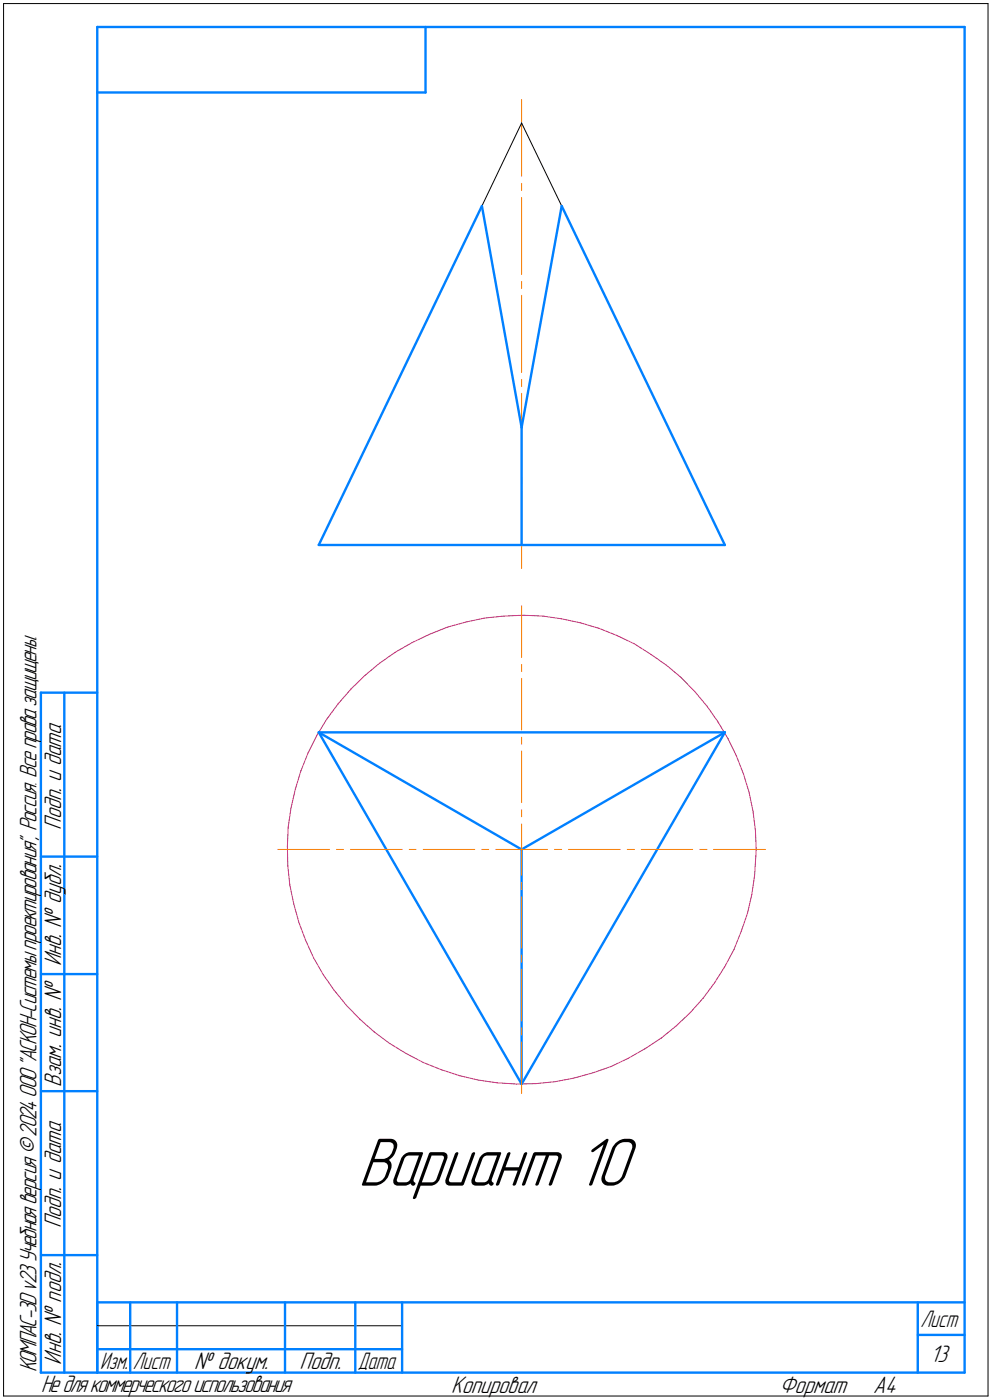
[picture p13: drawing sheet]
<svg xmlns="http://www.w3.org/2000/svg" width="212mm" height="299mm" viewBox="0 0 212 299" stroke-linecap="round" stroke-linejoin="round" font-family="sans-serif">
<defs><g id="words">
<text font-size="15.6" x="76.4" y="252.9">Вариант 10</text>
<g font-size="5.4">
<text x="13" y="177" transform="rotate(-90 13 177)">Подп. и дата</text>
<text x="13" y="206.1" transform="rotate(-90 13 206.1)">Инв. № дубл.</text>
<text x="13" y="231.8" transform="rotate(-90 13 231.8)">Взам. инв. №</text>
<text x="13" y="262" transform="rotate(-90 13 262)">Подп. и дата</text>
<text x="7.7" y="292.8" transform="rotate(-90 7.7 292.8)">КОМПАС-3Dv23Учебнаяверсия©2024ООО&quot;АСКОН-Системыпроектирования&quot;, Россия. Всеправазащищены.</text>
<text x="13" y="291.1" transform="rotate(-90 13 291.1)">Инв. № подл.</text>
<text x="41.4" y="292">№ докум.</text>
<text x="63.9" y="292">Подп.</text>
<text x="198.4" y="290.5">13</text>
<text x="8.8" y="297">Недлякоммерческогоиспользования</text>
<text x="96.3" y="297">Копировал</text>
<text x="166.2" y="297">Формат</text>
<text x="186.3" y="297">A4</text>
</g>
<g font-size="5.3">
<text x="196.4" y="283">Лист</text>
<text x="21.4" y="292">Изм.</text>
<text x="28.4" y="292">Лист</text>
<text x="76.4" y="292">Дата</text>
</g>
</g></defs>
<g fill="none" stroke="#0080ff" stroke-width=".51">
<path d="M20.7 5.8v287zM20.7 5.8h185zM20.7 19.7h70.1zM90.8 5.8v13.9zM205.7 5.8v287zM102.8 43.9l-34.8 72.3zM102.8 43.9l8.5 47.3zM119.8 43.9l34.8 72.3zM119.8 43.9l-8.5 47.3zM111.3 91.2v25zM68 116.2h86.6zM8.7 147.7v145.1z"/>
<path d="M8.7 147.7h12zM13.7 147.7v145.1zM68 156.2h86.6zM68 156.2l43.3 75zM68 156.2l43.3 25zM154.6 156.2l-43.3 75zM8.7 182.7h12zM111.3 181.2l43.3-25zM111.3 181.2v50zM8.7 207.8h12zM8.7 232.7h12zM8.7 267.7h12z"/>
<path d="M20.7 277.8h185zM20.7 277.8v15zM27.8 277.8v15zM37.8 277.8v15zM60.8 277.8v15zM75.8 277.8v15zM85.8 277.8v15zM195.7 277.8v15zM8.7 292.8h12zM20.7 292.8h185zM20.7 287.8h7.1zM27.8 287.8h10z"/>
<path d="M37.8 287.8h23zM60.8 287.8h15zM75.8 287.8h10zM195.7 284.7h10z"/>
</g>
<g fill="none" stroke="#ff8000" stroke-width=".21">
<path d="M111.3 39.1v1.5zM111.3 21.3v16.3zM111.3 42.2v16.3zM111.3 63v16.4zM111.3 60v1.6zM111.3 83.9v16.4zM111.3 80.9v1.6zM111.3 104.8v16.4zM111.3 101.9v1.4zM111.3 129.2v11zM111.3 141.7v1.6zM111.3 144.7v11z"/>
<path d="M111.3 157.2v1.5zM111.3 160.2v11zM111.3 172.7v1.5zM111.3 175.8v5.4zM59.3 181.2h11zM71.8 181.2h1.4zM74.8 181.2h11zM87.3 181.2h1.4zM90.3 181.2h11zM102.8 181.2h1.4zM105.7 181.2h5.6zM111.3 191.3v11z"/>
<path d="M111.3 188.2v1.5zM111.3 181.2v5.5zM111.3 181.2h5.5zM118.3 181.2h1.5zM121.2 181.2h11zM133.8 181.2h1.5zM136.7 181.2h11zM149.3 181.2h1.5zM152.2 181.2h11zM111.3 219.2v1.5zM111.3 206.8v11zM111.3 203.7v1.5z"/>
<path d="M111.3 222.2v11.1z"/>
</g>
<g fill="none" stroke="#c52b79" stroke-width=".21">
<path d="M84.3 139.1l3.6-2zM87.9 137.1l3.7-1.8zM91.6 135.3l3.8-1.5zM95.4 133.8l4-1.1zM99.4 132.7l4-.9zM103.4 131.8l4.1-.4zM107.5 131.4l4.1-.2zM111.6 131.2l4.1 .2zM115.7 131.4l4.1 .6zM119.8 132l4 .8zM123.8 132.8l4 1.2zM127.8 134l3.8 1.6z"/>
<path d="M131.6 135.6l3.7 1.7zM135.3 137.3l3.5 2.2zM138.8 139.5l3.4 2.4zM67.6 156.9l-1.9 3.7zM69.7 153.4l-2.1 3.5zM72.1 150.1l-2.4 3.3zM74.8 147l3-2.9zM74.8 147l-2.7 3.1zM77.8 144.1l3.1-2.6zM80.9 141.5l3.4-2.4zM142.2 141.9l3.1 2.6zM145.3 144.5l2.9 3z"/>
<path d="M148.2 147.5l2.6 3.1zM150.8 150.6l2.4 3.4zM153.2 154l2.1 3.6zM155.3 157.6l1.8 3.6zM61.5 176.4l-.2 4.1zM62.1 172.4l-.6 4zM63 168.3l-.9 4.1zM64.2 164.4l-1.2 3.9zM65.7 160.6l-1.5 3.8zM157.1 161.2l1.5 3.9zM158.6 165.1l1.2 3.9zM159.8 169l.8 4.1z"/>
<path d="M160.6 173.1l.5 4zM161.1 177.1l.2 4.1zM61.3 180.5l.1 4.2zM61.4 184.7l.4 4zM61.8 188.7l.9 4.1zM62.7 192.8l1.1 4zM63.8 196.8l1.4 3.8zM158.1 198.7l-1.6 3.8zM159.4 194.8l-1.3 3.9zM160.4 190.8l-1 4zM161 186.7l-.6 4.1zM161.2 182.6l-.2 4.1z"/>
<path d="M161.3 181.2l-.1 1.4zM65.2 200.6l1.7 3.7zM66.9 204.3l2 3.6zM68.9 207.9l2.4 3.3zM71.3 211.2l2.6 3.3zM73.9 214.5l2.9 2.9zM76.8 217.4l3 2.7zM144.2 218.9l3-2.9zM149.9 212.9l-2.7 3.1zM152.4 209.6l-2.5 3.3zM154.6 206.2l-2.2 3.4zM156.5 202.5l-1.9 3.7z"/>
<path d="M79.8 220.1l3.3 2.5zM83.1 222.6l3.5 2.1zM86.6 224.7l3.7 2zM90.3 226.7l3.8 1.5zM94.1 228.2l3.9 1.2zM98 229.4l4 1zM102 230.4l4.1 .6zM106.1 231l4.1 .2zM110.2 231.2l4.1-.1zM114.3 231.1l4.1-.4zM118.4 230.7l4-.7zM122.4 230l4-1.1z"/>
<path d="M126.4 228.9l3.9-1.4zM130.3 227.5l3.7-1.8zM134 225.7l3.6-2zM137.6 223.7l3.5-2.3zM141.1 221.4l3.1-2.5z"/>
</g>
<path d="M.8 .8v297zM.8 .8h209.9zM210.7 .8v297zM111.3 26.2l-8.5 17.7zM111.3 26.2l8.5 17.7zM.8 297.8h209.9zM20.7 282.8h65.1z" fill="none" stroke="#000" stroke-width=".21"/>
<path d="M76.4 241.7h60.5zM76.4 241.8h60.5zM76.4 241.9h60.5zM76.4 242h60.5zM76.4 242.1h60.5zM76.4 242.1h60.5zM76.4 242.2h60.5zM76.4 242.3h60.5zM76.4 242.4h60.5zM76.4 242.5h60.5zM76.4 242.6h60.5zM76.4 242.7h60.5zM76.4 242.7h60.5zM76.4 242.8h60.5zM76.4 242.9h60.5zM76.4 243h60.5zM76.4 243.1h60.5zM76.4 243.2h60.5zM76.4 243.2h60.5zM76.4 243.3h60.5zM76.4 243.4h60.5zM76.4 243.5h60.5zM76.4 243.6h60.5zM76.4 243.7h60.5zM76.4 243.8h60.5zM76.4 243.8h60.5zM76.4 243.9h60.5zM76.4 244h60.5zM76.4 244.1h60.5zM76.4 244.2h60.5zM76.4 244.3h60.5zM76.4 244.3h60.5zM76.4 244.4h60.5zM76.4 244.5h60.5zM76.4 244.6h60.5zM76.4 244.7h60.5zM76.4 244.8h60.5zM76.4 244.9h60.5zM76.4 244.9h60.5zM76.4 245h60.5zM76.4 245.1h60.5zM76.4 245.2h60.5zM76.4 245.3h60.5zM76.4 245.4h60.5zM76.4 245.4h60.5zM76.4 245.5h60.5zM76.4 245.6h60.5zM76.4 245.7h60.5zM76.4 245.8h60.5zM76.4 245.9h60.5zM76.4 246h60.5zM76.4 246h60.5zM76.4 246.1h60.5zM76.4 246.2h60.5zM76.4 246.3h60.5zM76.4 246.4h60.5zM76.4 246.5h60.5zM76.4 246.5h60.5zM76.4 246.6h60.5zM76.4 246.7h60.5zM76.4 246.8h60.5zM76.4 246.9h60.5zM76.4 247h60.5zM76.4 247.1h60.5zM76.4 247.1h60.5zM76.4 247.2h60.5zM76.4 247.3h60.5zM76.4 247.4h60.5zM76.4 247.5h60.5zM76.4 247.6h60.5zM76.4 247.6h60.5zM76.4 247.7h60.5zM76.4 247.8h60.5zM76.4 247.9h60.5zM76.4 248h60.5zM76.4 248.1h60.5zM76.4 248.2h60.5zM76.4 248.2h60.5zM76.4 248.3h60.5zM76.4 248.4h60.5zM76.4 248.5h60.5zM76.4 248.6h60.5zM76.4 248.7h60.5zM76.4 248.8h60.5zM76.4 248.8h60.5zM76.4 248.9h60.5zM76.4 249h60.5zM76.4 249.1h60.5zM76.4 249.2h60.5zM76.4 249.3h60.5zM76.4 249.3h60.5zM76.4 249.4h60.5zM76.4 249.5h60.5zM76.4 249.6h60.5zM76.4 249.7h60.5zM76.4 249.8h60.5zM76.4 249.9h60.5zM76.4 249.9h60.5zM76.4 250h60.5zM76.4 250.1h60.5zM76.4 250.2h60.5zM76.4 250.3h60.5zM76.4 250.4h60.5zM76.4 250.4h60.5zM76.4 250.5h60.5zM76.4 250.6h60.5zM76.4 250.7h60.5zM76.4 250.8h60.5zM76.4 250.9h60.5zM76.4 251h60.5zM76.4 251h60.5zM76.4 251.1h60.5zM76.4 251.2h60.5zM76.4 251.3h60.5zM76.4 251.4h60.5zM76.4 251.5h60.5zM76.4 251.5h60.5zM76.4 251.6h60.5zM76.4 251.7h60.5zM76.4 251.8h60.5zM76.4 251.9h60.5zM76.4 252h60.5zM76.4 252.1h60.5zM76.4 252.1h60.5zM76.4 252.2h60.5zM76.4 252.3h60.5zM76.4 252.4h60.5zM76.4 252.5h60.5zM76.4 252.6h60.5zM76.4 252.6h60.5zM76.4 252.7h60.5zM76.4 252.8h60.5zM76.4 252.9h60.5zM76.4 253h60.5zM76.4 253.1h60.5zM76.4 253.2h60.5zM76.4 253.2h60.5zM76.4 253.3h60.5zM76.4 253.4h60.5zM76.4 253.5h60.5zM76.4 253.6h60.5zM76.4 253.7h60.5zM76.4 253.7h60.5zM76.4 253.8h60.5zM76.4 253.9h60.5zM76.4 254h60.5zM76.4 254.1h60.5zM76.4 254.2h60.5zM76.4 254.3h60.5zM76.4 254.3h60.5zM76.4 254.4h60.5zM76.4 254.5h60.5zM76.4 254.6h60.5zM76.4 254.7h60.5zM76.4 254.8h60.5zM76.4 254.8h60.5zM76.4 254.9h60.5zM76.4 255h60.5zM76.4 255.1h60.5zM76.4 255.2h60.5zM76.4 255.3h60.5zM76.4 255.4h60.5zM76.4 255.4h60.5zM76.4 255.5h60.5zM76.4 255.6h60.5zM76.4 255.7h60.5zM76.4 255.8h60.5zM76.4 255.9h60.5z" fill="#fff" stroke="#fff" stroke-width=".21"/>
<use href="#words"/>
</svg>
